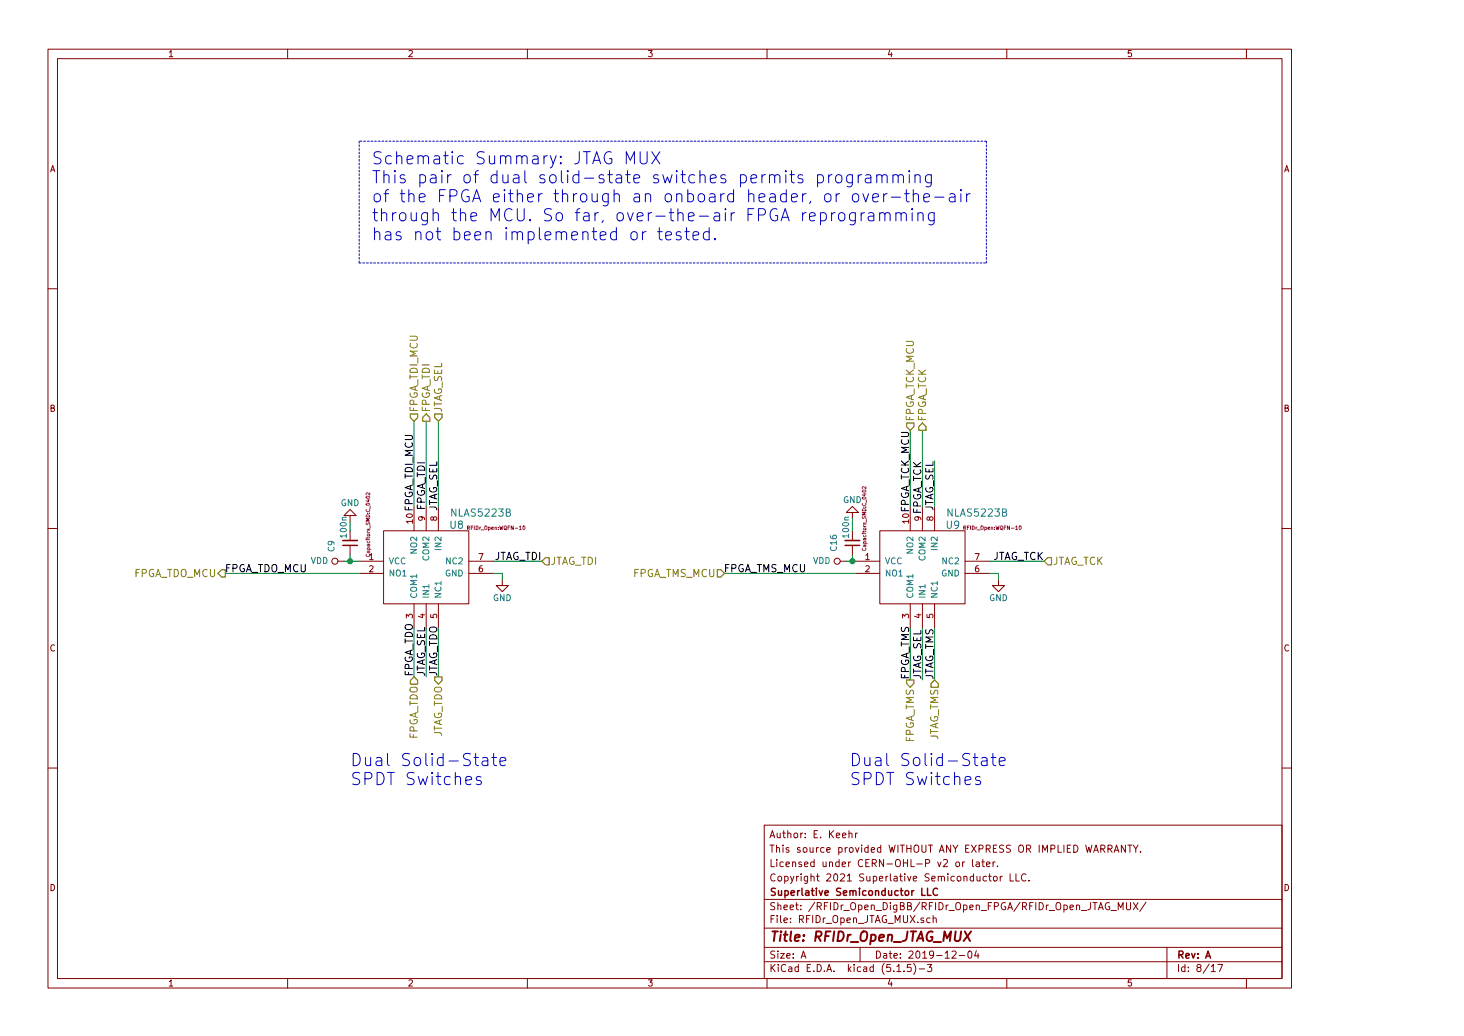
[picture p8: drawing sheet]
<svg xmlns="http://www.w3.org/2000/svg" width="297mm" height="210mm" viewBox="0 0 297 210" stroke-linecap="round" stroke-linejoin="round" font-family="sans-serif">
<defs><g id="words">
<g font-size="3.4" fill="#0000c2">
<text x="75.4" y="33.4">Schematic Summary: JTAG MUX</text>
<text x="75.4" y="37.2">This pair of dual solid-state switches permits programming</text>
<text x="75.4" y="41.1">of the FPGA either through an onboard header, or over-the-air</text>
<text x="75.4" y="44.9">through the MCU. So far, over-the-air FPGA reprogramming</text>
<text x="75.4" y="48.8">has not been implemented or tested.</text>
<text x="71" y="155.5">Dual Solid-State</text>
<text x="172.3" y="155.5">Dual Solid-State</text>
<text x="71" y="159.4">SPDT Switches</text>
<text x="172.3" y="159.4">SPDT Switches</text>
</g>
<text font-size="2.7" fill="#840000" x="156" y="191.1">Title: RFIDr_Open_JTAG_MUX</text>
<g font-size="2.1" fill="#848400">
<text x="84.7" y="83.8" transform="rotate(-90 84.7 83.8)">FPGA_TDI_MCU</text>
<text x="87.2" y="83.8" transform="rotate(-90 87.2 83.8)">FPGA_TDI</text>
<text x="89.7" y="83.8" transform="rotate(-90 89.7 83.8)">JTAG_SEL</text>
<text x="185.4" y="85.6" transform="rotate(-90 185.4 85.6)">FPGA_TCK_MCU</text>
<text x="187.9" y="85.6" transform="rotate(-90 187.9 85.6)">FPGA_TCK</text>
<text x="26.9" y="117.1">FPGA_TDO_MCU</text>
<text x="111.7" y="114.6">JTAG_TDI</text>
<text x="128.2" y="117.1">FPGA_TMS_MCU</text>
<text x="213.6" y="114.6">JTAG_TCK</text>
<text x="84.7" y="150.3" transform="rotate(-90 84.7 150.3)">FPGA_TDO</text>
<text x="89.7" y="150.1" transform="rotate(-90 89.7 150.1)">JTAG_TDO</text>
<text x="185.4" y="151" transform="rotate(-90 185.4 151)">FPGA_TMS</text>
<text x="190.4" y="150.7" transform="rotate(-90 190.4 150.7)">JTAG_TMS</text>
</g>
<g font-size="2.1">
<text x="83.8" y="104" transform="rotate(-90 83.8 104)">FPGA_TDI_MCU</text>
<text x="86.2" y="103.7" transform="rotate(-90 86.2 103.7)">FPGA_TDI</text>
<text x="88.7" y="104.2" transform="rotate(-90 88.7 104.2)">JTAG_SEL</text>
<text x="184.4" y="104.3" transform="rotate(-90 184.4 104.3)">FPGA_TCK_MCU</text>
<text x="186.9" y="104.6" transform="rotate(-90 186.9 104.6)">FPGA_TCK</text>
<text x="189.4" y="104.2" transform="rotate(-90 189.4 104.2)">JTAG_SEL</text>
<text x="100" y="113.7">JTAG_TDI</text>
<text x="201" y="113.7">JTAG_TCK</text>
<text x="45.3" y="116.1">FPGA_TDO_MCU</text>
<text x="146.6" y="116.1">FPGA_TMS_MCU</text>
<text x="83.8" y="137.4" transform="rotate(-90 83.8 137.4)">FPGA_TDO</text>
<text x="86.2" y="137.4" transform="rotate(-90 86.2 137.4)">JTAG_SEL</text>
<text x="88.7" y="137.4" transform="rotate(-90 88.7 137.4)">JTAG_TDO</text>
<text x="184.4" y="138" transform="rotate(-90 184.4 138)">FPGA_TMS</text>
<text x="186.9" y="138" transform="rotate(-90 186.9 138)">JTAG_SEL</text>
<text x="189.4" y="138" transform="rotate(-90 189.4 138)">JTAG_TMS</text>
</g>
<g font-size="2.1" fill="#008484">
<text x="91.3" y="107.3">U8</text>
<text x="91.7" y="104.8">NLAS5223B</text>
<text x="192" y="107.3">U9</text>
<text x="192.4" y="104.8">NLAS5223B</text>
</g>
<g font-size="2" fill="#840000">
<text x="156" y="173">This source provided WITHOUT ANY EXPRESS OR IMPLIED WARRANTY.</text>
<text x="156" y="170.1">Author: E. Keehr</text>
<text x="156" y="178.9">Copyright 2021 Superlative Semiconductor LLC.</text>
<text x="156" y="176">Licensed under CERN-OHL-P v2 or later.</text>
<text x="156" y="184.7">Sheet: /RFIDr_Open_DigBB/RFIDr_Open_FPGA/RFIDr_Open_JTAG_MUX/</text>
<text x="156" y="181.8">Superlative Semiconductor LLC</text>
<text x="156" y="187.3">File: RFIDr_Open_JTAG_MUX.sch</text>
<text x="156" y="197.3">KiCad E.D.A. kicad (5.1.5)-3</text>
<text x="156" y="194.5">Size: A</text>
<text x="177.4" y="194.5">Date: 2019-12-04</text>
<text x="238.7" y="194.5">Rev: A</text>
<text x="238.7" y="197.3">Id: 8/17</text>
</g>
<g font-size="1.8" fill="#840000">
<text x="34" y="11.6">1</text>
<text x="82.7" y="11.6">2</text>
<text x="131.3" y="11.6">3</text>
<text x="179.9" y="11.6">4</text>
<text x="228.6" y="11.6">5</text>
<text x="10.1" y="34.9">A</text>
<text x="260.5" y="34.9">A</text>
<text x="10.1" y="83.5">B</text>
<text x="260.5" y="83.5">B</text>
<text x="10.1" y="132.2">C</text>
<text x="260.5" y="132.2">C</text>
<text x="10.1" y="180.8">D</text>
<text x="260.5" y="180.8">D</text>
<text x="34" y="200.2">1</text>
<text x="82.7" y="200.2">2</text>
<text x="131.3" y="200.2">3</text>
<text x="179.9" y="200.2">4</text>
<text x="228.6" y="200.2">5</text>
</g>
<g font-size="1.7" fill="#008484">
<text x="69.1" y="102.7">GND</text>
<text x="171" y="102.1">GND</text>
<text x="67.9" y="111.9" transform="rotate(-90 67.9 111.9)">C9</text>
<text x="70.3" y="109" transform="rotate(-90 70.3 109)">100n</text>
<text x="84.6" y="112.2" transform="rotate(-90 84.6 112.2)">NO2</text>
<text x="87.1" y="113.7" transform="rotate(-90 87.1 113.7)">COM2</text>
<text x="89.6" y="111.4" transform="rotate(-90 89.6 111.4)">IN2</text>
<text x="169.8" y="111.8" transform="rotate(-90 169.8 111.8)">C16</text>
<text x="172.3" y="109" transform="rotate(-90 172.3 109)">100n</text>
<text x="185.3" y="112.2" transform="rotate(-90 185.3 112.2)">NO2</text>
<text x="187.8" y="113.7" transform="rotate(-90 187.8 113.7)">COM2</text>
<text x="190.2" y="111.4" transform="rotate(-90 190.2 111.4)">IN2</text>
<text x="63" y="114.4">VDD</text>
<text x="78.8" y="114.5">VCC</text>
<text x="78.8" y="117">NO1</text>
<text x="90.3" y="117">GND</text>
<text x="90.7" y="114.5">NC2</text>
<text x="164.9" y="114.4">VDD</text>
<text x="179.5" y="114.5">VCC</text>
<text x="179.5" y="117">NO1</text>
<text x="191" y="117">GND</text>
<text x="191.4" y="114.5">NC2</text>
<text x="84.6" y="121.6" transform="rotate(-90 84.6 121.6)">COM1</text>
<text x="87.1" y="121.6" transform="rotate(-90 87.1 121.6)">IN1</text>
<text x="89.6" y="121.6" transform="rotate(-90 89.6 121.6)">NC1</text>
<text x="100" y="122">GND</text>
<text x="185.3" y="121.6" transform="rotate(-90 185.3 121.6)">COM1</text>
<text x="187.8" y="121.6" transform="rotate(-90 187.8 121.6)">IN1</text>
<text x="190.2" y="121.6" transform="rotate(-90 190.2 121.6)">NC1</text>
<text x="200.7" y="122">GND</text>
</g>
<g font-size="1.7" fill="#840000">
<text x="83.8" y="106.2" transform="rotate(-90 83.8 106.2)">10</text>
<text x="86.2" y="105.7" transform="rotate(-90 86.2 105.7)">9</text>
<text x="88.7" y="105.7" transform="rotate(-90 88.7 105.7)">8</text>
<text x="184.4" y="106.2" transform="rotate(-90 184.4 106.2)">10</text>
<text x="186.9" y="105.7" transform="rotate(-90 186.9 105.7)">9</text>
<text x="189.4" y="105.7" transform="rotate(-90 189.4 105.7)">8</text>
<text x="74.9" y="113.7">1</text>
<text x="97.1" y="113.7">7</text>
<text x="175.6" y="113.7">1</text>
<text x="197.8" y="113.7">7</text>
<text x="74.9" y="116.1">2</text>
<text x="97.1" y="116.1">6</text>
<text x="175.6" y="116.1">2</text>
<text x="197.8" y="116.1">6</text>
<text x="83.8" y="125.5" transform="rotate(-90 83.8 125.5)">3</text>
<text x="86.2" y="125.5" transform="rotate(-90 86.2 125.5)">4</text>
<text x="88.7" y="125.5" transform="rotate(-90 88.7 125.5)">5</text>
<text x="184.4" y="125.5" transform="rotate(-90 184.4 125.5)">3</text>
<text x="186.9" y="125.5" transform="rotate(-90 186.9 125.5)">4</text>
<text x="189.4" y="125.5" transform="rotate(-90 189.4 125.5)">5</text>
</g>
<g font-size="1" fill="#840084">
<text x="95.2" y="107.5">RFIDr_Open:WQFN-10</text>
<text x="195.9" y="107.5">RFIDr_Open:WQFN-10</text>
<text x="75.1" y="112.6" transform="rotate(-90 75.1 112.6)">Capacitors_SMD:C_0402</text>
<text x="175.7" y="111.3" transform="rotate(-90 175.7 111.3)">Capacitors_SMD:C_0402</text>
</g>
</g></defs>
<g fill="none" stroke="#840000" stroke-width=".2">
<path d="M9.7 10h252.3v190.5h-252.3zM11.7 11.9h248.4v186.7h-248.4zM58.4 10v1.9M107 10v1.9M155.6 10v1.9M204.3 10v1.9M252.9 10v1.9M9.7 58.6h2M260.1 58.6h1.9M9.7 107.3h2M68.6 113.9h1.2M71 104.6h1.3l-1.3-1.2-1.2 1.2h1.2v1.3"/>
<path d="M71 107.7v2M71 110.7v2M72.9 113.9h4.9M72.9 116.4h4.9M77.8 107.7h17.3v14.8h-17.3zM84 102.8v4.9M86.5 102.8v4.9M88.9 102.8v4.9M95.1 113.9h5M95.1 116.4h5M101.9 117.6v1.2h1.3l-1.3 1.3-1.2-1.3h1.2M170.5 113.9h1.2"/>
<path d="M172.9 104h1.3l-1.3-1.2-1.2 1.2h1.2v1.3M172.9 107.7v2M172.9 110.7v2M173.6 113.9h4.9M173.6 116.4h4.9M178.5 107.7h17.3v14.8h-17.3zM184.7 102.8v4.9M187.2 102.8v4.9M189.6 102.8v4.9M195.8 113.9h4.9M195.8 116.4h4.9M202.6 117.6v1.2h1.2l-1.2 1.3-1.2-1.3h1.2"/>
<path d="M260.1 107.3h1.9M84 122.5v5M86.5 122.5v5M88.9 122.5v5M184.7 122.5v5M187.2 122.5v5M189.6 122.5v5M9.7 155.9h2M260.1 155.9h1.9M155.1 167.5h105v31.1h-105zM172.3 169.2l.2-.1h.3l.1 .9M172.3 168.6v1.4"/>
<path d="M173.6 169.1v.9M174 169.1l-.4 .2M194 175l.4-.1 .3 .3v.4l-.3 .3-.4-.1-.1-.2zM195.3 174.9v1M195.7 174.9l-.4 .3M197.3 174.4v1.3l.2 .2M198.1 175h.5l.1 .9M198.7 175.3h-.5l-.2 .2 .2 .4 .5-.1M199.2 174.9h.6M199.4 174.4v1.3l.4 .2M200.2 177.9l-.4-.1-.3 .3v.6l.3 .1 .4-.1M200.2 175.4l.7-.1-.1-.3-.4-.1-.2 .2v.7h.6"/>
<path d="M200.6 177.8h.5M200.8 177.3v1.3l.3 .2M201.5 174.9v1M201.6 178l.2-.2 .4 .2v.7l-.2 .1-.4-.1zM201.9 174.9l-.4 .3M202.4 175.8v.1M202.9 177.8v1M203.4 177.8l-.5 .3M204.9 177.3v1.5h.8M206.1 177.3v1.5h.7M208.2 177.5a.69 .69 0 0 0-1 .5 .69 .69 0 0 0 .7 .8l.3-.1M208.8 178.7v.1"/>
<path d="M224.8 172.3l.7-.1 .1-.2v-.3l-.2-.2h-.6v1.5M225.2 172.3l.4 .7M226.1 173l.4-1.5 .5 1.5M226.2 172.6h.7M228.3 171.5v1.5l-.8-1.5v1.5M228.8 171.5h.9M229.3 171.5v1.5M229.9 171.5l.5 .8 .5-.8M230.4 172.3v.7M231.4 172.8v.2M58.4 198.6v1.9M107 198.6v1.9"/>
<path d="M155.1 195.2h105M155.1 192.3h105M155.1 188.4h105M155.1 182.5h105M155.6 198.6v1.9M162.5 194.5l.5-1.5 .5 1.5M162.7 194h.7M174.5 192.3v2.9M182 197.2h.8M183.4 197.1v.1M184.8 195.7h-.7v.7l.2-.1h.5v.8l-.2 .1-.5-.1M185.4 195.5a1.66 1.66 0 0 1 0 2.3"/>
<path d="M186.5 196.6h1.1M188.2 195.7h.9l-.5 .6 .4 .1v.7l-.2 .1-.6-.1M188.7 186.4l-.4-.1-.3 .3 .1 .5 .2 .2 .4-.1M189.3 186.4l.3-.1 .3 .1 .1 .9M189.3 185.8v1.5M193.2 193.2l.5-.2 .3 .4-.9 1.1h.9M194.6 193.9h1.1M196.5 193.2l.3-.2a.83 .83 0 0 1-.1 1.5l-.2-.2-.1-.4zM198.1 192.9l-.3 1.1h.8M198.4 193.5v1M204.3 198.6v1.9M225.4 184.8h1.1"/>
<path d="M226.9 184.6v-1.4l.5 1 .5-1v1.4M228.6 183.2v1.2l.2 .2 .5-.1 .1-1.3M229.9 183.2l1 1.4M230.9 183.2l-1 1.4M232.5 183.1l-1.2 1.9M236.8 192.3v6.3M245.8 196.1l.4-.4v1.5M245.8 197.2h.8M247.1 195.7h1l-.7 1.5M252.9 198.6v1.9"/>
<circle cx="67.9" cy="113.9" r=".62"/>
<circle cx="169.9" cy="113.9" r=".62"/>
</g>
<path d="M195.8 189l1 2M197 189l-1.5 2" fill="none" stroke="#840000" stroke-width=".4"/>
<path d="M69.5 110.7h3M171.5 110.7h2.9M187 180.3v1.4h.7M188.2 180.3v1.4h.7M190.2 180.4a.69 .69 0 0 0-1 .5 .69 .69 0 0 0 .7 .8l.3-.1" fill="none" stroke="#840000" stroke-width=".3"/>
<path d="M75 100v.5l-.5-.5-.2 .1v.3M175.7 98.8v.4l-.5-.4-.3 .1 .1 .3M74.3 112.5a.33 .33 0 0 0 .3 .5 .33 .33 0 0 0 .3-.5M94.9 107.1h.3v-.3l-.3-.1v.8M106.2 106.8l.1-.1a.34 .34 0 0 1 .2 .4 .34 .34 0 0 1-.3 .3zM175 111.3a.33 .33 0 0 0 .3 .4 .33 .33 0 0 0 .3-.4M195.6 107.1h.3v-.3l-.3-.1v.8M206.8 106.8l.1-.1a.34 .34 0 0 1 .3 .4 .34 .34 0 0 1-.4 .3z" fill="none" stroke="#840084" stroke-width=".2"/>
<path d="M69.5 109.7h3M171.5 109.7h2.9" fill="none" stroke="#840000" stroke-width=".32"/>
<path d="M72.9 28.7v24.7M200.1 28.7h-127.2M72.9 53.4h127.2M200.1 53.4v-24.7" fill="none" stroke="#0000c2" stroke-width=".2" stroke-dasharray=".4 .4"/>
<g fill="none" stroke="#008400" stroke-width=".2">
<path d="M84 85.5v17.3M86.5 85.5v17.3M88.9 85.5v17.3M184.7 87.3v15.5M187.2 87.3v15.5M189.6 93.5v9.3M45.7 116.4h27.2M69.8 113.9h3.1M71 105.9v1.8M71 112.7v1.2M100.1 116.4h1.8v1.2M100.1 113.9h9.8"/>
<path d="M147 116.4h26.6M171.7 113.9h1.9M172.9 105.3v2.4M172.9 112.7v1.2M200.7 116.4h1.9v1.2M200.7 113.9h11.2M84 127.5v9.9M86.5 127.5v9.9M88.9 127.5v9.9M184.7 127.5v10.5M187.2 127.5v10.5M189.6 127.5v10.5"/>
</g>
<g fill="none" stroke="#848400" stroke-width=".25">
<path d="M83.3 84h1.4v.7l-.7 .8-.7-.8zM86.5 84l.7 .7v.8h-1.5v-.8zM88.2 84h1.5v.7l-.8 .8-.7-.8zM183.9 85.9h1.5v.7l-.7 .7-.8-.7zM187.2 85.9l.7 .7v.7h-1.5v-.7zM45 115.6h.7v1.5h-.7l-.8-.7zM110.7 113.2h.7v1.4h-.7l-.8-.7zM145.5 115.6h.8l.7 .8-.7 .7h-.8zM212.6 113.2h.7v1.4h-.7l-.7-.7zM84 137.4l.7 .7v.8h-1.4v-.8zM88.2 137.4h1.5v.7l-.8 .8-.7-.8zM183.9 138h1.5v.7l-.7 .8-.8-.8z"/>
<path d="M188.9 138.7l.7-.7 .8 .7v.8h-1.5z"/>
</g>
<g fill="none" stroke="#0000c2" stroke-width=".2">
<path d="M127.1 33.3v-2.5l.8 1.7 .8-1.7v2.5M129.9 30.8v2l.5 .5h.4l.5-.5v-2M132.2 30.8l1.7 2.5M133.9 30.8l-1.7 2.5M165.9 35.6l.7-.1 .5 .4v.7l-.3 .4-.2 .1-.7-.1M165.9 35.5v2.4M168.1 35.5v1.6M168.8 35.5a.62 .62 0 0 0-.7 .4M169.7 35.7a.65 .65 0 0 1 .6-.3 .65 .65 0 0 1 .5 .5v.7a.67 .67 0 0 1-.6 .5 .67 .67 0 0 1-.7-.5zM172.9 35.5v2a.66 .66 0 0 1-1 .3M172.9 35.6l-.6-.1-.5 .4v.7l.2 .4 .3 .1 .6-.1M173.1 39.6a.65 .65 0 0 1 .6-.3 .65 .65 0 0 1 .5 .5v.7a.67 .67 0 0 1-.6 .5 .67 .67 0 0 1-.7-.5z"/>
<path d="M174.1 35.5v1.6M174.8 35.5a.62 .62 0 0 0-.7 .4M175.1 39.3l.6 1.7 .5-1.7M175.7 35.6l.2-.1 .7 .1 .1 1.5M176.7 36l-.8 .2a.49 .49 0 0 0-.4 .4 .49 .49 0 0 0 .4 .5l.8-.1M177.9 35.7a.64 .64 0 0 1 .9-.1l.2 .2v1.3M177.9 35.5v1.6M179 35.8l.3-.3 .6 .1 .1 .2v1.3M179.3 39.3v1.7M180 39.3a.67 .67 0 0 0-.7 .5M181.2 35.7a.61 .61 0 0 1 1 .1v1.3M181.2 35.5v1.6"/>
<path d="M182.2 35.8a.59 .59 0 0 1 1-.2l.1 .2v1.3M183.5 39.3h1M183.9 38.5v2.1l.1 .2 .5 .2M184.5 34.6l-.1 .2h.2l-.1-.2v.3M184.5 35.5v1.6M185.3 39.6a.64 .64 0 0 1 .9-.2l.2 .3v1.3M185.3 38.5v2.5M185.6 35.7a.61 .61 0 0 1 1.1 .1v1.3M185.6 35.5v1.6M189 35.5v2a.69 .69 0 0 1-1.1 .3M189 35.6l-.8-.1-.4 .4v.7l.2 .4 .2 .1 .8-.1M192.7 39.4l.3-.1 .7 .1 .1 .3v1.3"/>
<path d="M193.8 39.9l-.8 .1a.48 .48 0 0 0-.4 .5 .48 .48 0 0 0 .4 .5l.8-.2M195 38.5l-.2 .1 .2 .1v-.2v.2M195 39.3v1.7M196.1 39.3v1.7M196.8 39.3a.67 .67 0 0 0-.7 .5M133.4 47h1M133.8 46.2v2.1l.1 .3 .5 .1M135.1 47.8l1.1-.2-.1-.5-.7-.1-.3 .4 .1 1.2 .2 .1 .7-.1M138.1 47.1l-.6-.1-.3 .4 .1 .3 .8 .3v.6l-.2 .1-.7-.1M139 47h.9M139.3 46.2v2.1l.1 .3 .5 .1M140.6 47.8l1.2-.2-.2-.5-.6-.1-.4 .4 .1 1.2 .3 .1 .6-.1"/>
<path d="M143.9 47.1l-.7-.1-.5 .5v.7l.3 .4 .2 .1 .7-.1M143.9 46.2v2.5M145.1 48.4v.3l-.1-.1 .1-.2v.3M168.7 43.2v1.6M169.4 43.2a.62 .62 0 0 0-.7 .4M170.4 43.3a.67 .67 0 0 1 1 .3v.7a.67 .67 0 0 1-.6 .5 .67 .67 0 0 1-.7-.5v-.7zM173.5 43.2v2a.69 .69 0 0 1-1 .3M173.5 43.3l-.7-.1-.4 .4v.7l.2 .4 .2 .1 .7-.1M174.7 43.2v1.6M175.4 43.2a.62 .62 0 0 0-.7 .4M176.2 43.3l.3-.1 .7 .1 .1 1.5M177.1 40.1l1.1-.2-.1-.5-.7-.1-.3 .4 .1 1.1 .2 .2 .7-.2"/>
<path d="M177.3 43.8l-.8 .1a.49 .49 0 0 0-.4 .4 .49 .49 0 0 0 .4 .5l.8-.1M178.5 43.4a.64 .64 0 0 1 .9-.1l.1 .2v1.3M178.5 43.2v1.6M179.5 43.5l.2-.2a.59 .59 0 0 1 .9 .2v1.3M180.8 40h1.9M181.8 43.4a.61 .61 0 0 1 1 .1v1.3M181.8 43.2v1.6M182.8 43.5l.4-.3 .6 .1 .1 .2v1.3M185.1 42.3l-.1 .2 .1 .1v-.3v.3M185.1 43.2v1.6M186.2 43.4a.61 .61 0 0 1 1.1 .1v1.3M186.2 43.2v1.6"/>
<path d="M187.4 40.1l1.2-.2-.1-.5-.7-.1-.4 .4 .1 1.1 .3 .2 .7-.2M189.6 43.2v2a.69 .69 0 0 1-1.1 .3M189.6 43.3l-.8-.1-.4 .4v.7l.2 .4 .2 .1 .8-.1M189.6 40h1.9M96.2 153.7h.9M96.5 152.9v2.1l.1 .3 .5 .1M97.6 157.7l-.6-.1-.4 .3 .2 .4 .8 .2 .1 .3-.1 .3-.3 .1-.7-.1M97.9 153.9l.3-.2 .7 .2 .1 .2v1.3M99 154.3l-.8 .1a.48 .48 0 0 0-.4 .5 .48 .48 0 0 0 .4 .5l.8-.1M99.8 153.7h1M100.2 152.9v2.1l.1 .3 .5 .1M101.4 154.5l1.2-.2-.1-.4-.7-.2-.4 .4 .2 1.2 .2 .1 .7-.1"/>
<path d="M197.5 153.7h.9M197.8 152.9v2.1l.1 .3 .5 .1M198.9 157.7l-.6-.1-.4 .3 .1 .4 .9 .2 .1 .3-.1 .3-.3 .1-.7-.1M199.2 153.9l.3-.2 .6 .2 .2 .2v1.3M200.3 154.3l-.8 .1a.48 .48 0 0 0-.4 .5 .48 .48 0 0 0 .4 .5l.8-.1M201.1 153.7h1M201.5 152.9v2.1l.1 .3 .5 .1M202.7 154.5l1.2-.2-.1-.4-.7-.2-.4 .4 .2 1.2 .2 .1 .7-.1"/>
</g>
<g fill="#008400" stroke="#008400" stroke-width=".25">
<circle cx="172.9" cy="113.9" r=".49"/>
<circle cx="71" cy="113.9" r=".49"/>
</g>
<use href="#words"/>
</svg>
